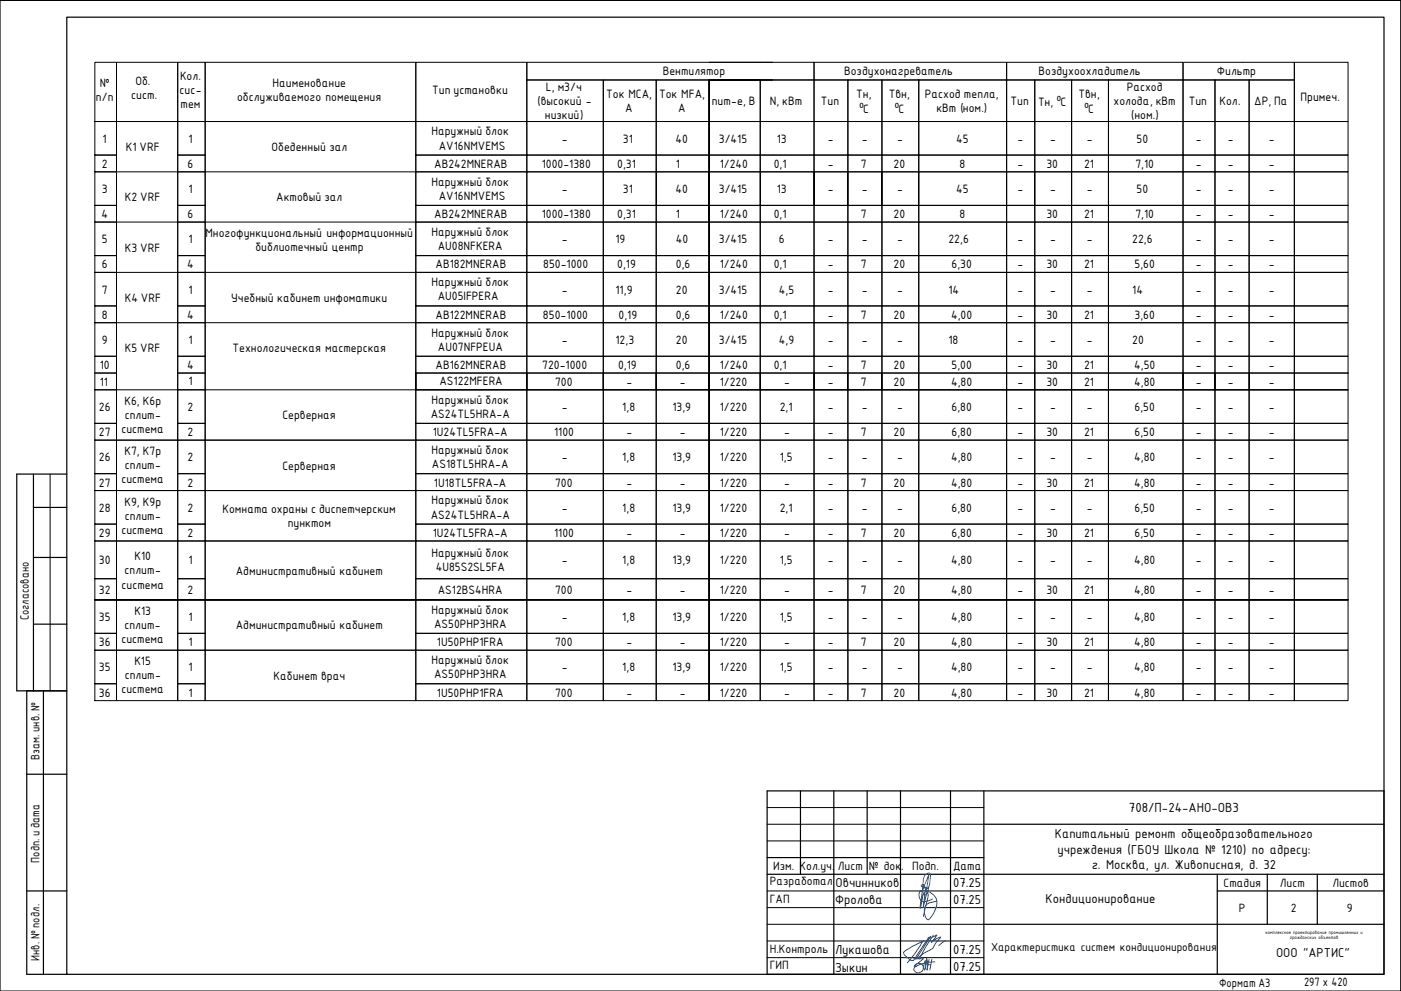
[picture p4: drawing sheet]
<svg xmlns="http://www.w3.org/2000/svg" width="594mm" height="420mm" viewBox="0 0 594 420" stroke-linecap="round" stroke-linejoin="round" font-family="sans-serif">
<defs><g id="words">
<text font-size="6" x="478.7" y="344.3">708/П-24-АНО-ОВ3</text>
<g font-size="5.9">
<text x="447.3" y="355.2">Капитальный ремонт общеобразовательного</text>
<text x="448.4" y="362">учреждения (ГБОУ Школа № 1210) по адресу:</text>
<text x="462.9" y="368.3">г. Москва, ул. Живописная, д. 32</text>
<text x="354.3" y="376.1">Овчинников</text>
<text x="404.2" y="376.1">07.25</text>
<text x="354.1" y="383.1">Фролова</text>
<text x="404.2" y="383.2">07.25</text>
<text x="443.4" y="383">Кондиционирование</text>
<text x="354.1" y="404.3">Лукашова</text>
<text x="404.2" y="404.4">07.25</text>
<text x="541.1" y="405.7">ООО &quot;АРТИС&quot;</text>
<text x="354.1" y="411.9">Зыкин</text>
<text x="404.2" y="411.5">07.25</text>
</g>
<g font-size="5.5">
<text x="327.8" y="368.9">Изм. Кол.уч.</text>
<text x="355.3" y="368.9">Лист</text>
<text x="368.4" y="368.9">№ док.</text>
<text x="386.8" y="368.9">Подп.</text>
<text x="404.1" y="368.9">Дата</text>
<text x="326.4" y="375.4">Разработал</text>
<text x="518.8" y="376">Стадия</text>
<text x="542.7" y="376">Лист</text>
<text x="565" y="376">Листов</text>
<text x="326.4" y="382.7">ГАП</text>
<text x="525.4" y="386.6">Р</text>
<text x="547.3" y="386.6">2</text>
<text x="571.2" y="386.6">9</text>
<text x="326.4" y="403.9">Н.Контроль</text>
<text x="326.4" y="410.9">ГИП</text>
</g>
<text font-size="5.3" x="420.2" y="403.3">Характеристика систем кондиционирования</text>
<g font-size="5">
<text x="364.4" y="47.8">⁰C</text>
<text x="379.4" y="47.8">⁰C</text>
<text x="459.9" y="47.8">⁰C</text>
</g>
<g font-size="4.9">
<text x="76.3" y="33.8">Кол.</text>
<text x="281.1" y="32">Вентилятор</text>
<text x="357.9" y="32">Воздухонагреватель</text>
<text x="440.4" y="32">Воздухоохладитель</text>
<text x="516" y="32">Фильтр</text>
<text x="42.3" y="36.8">№</text>
<text x="57.4" y="36.2">Об.</text>
<text x="76.2" y="39.8">сис-</text>
<text x="115.6" y="36.8">Наименование</text>
<text x="183.3" y="39.9">Тип установки</text>
<text x="231.5" y="38.4">L, м3/ч</text>
<text x="257" y="41.5">Ток MCA,</text>
<text x="279.5" y="41.5">Ток MFA,</text>
<text x="363.1" y="41.5">Tн,</text>
<text x="376.9" y="41.5">Tвн,</text>
<text x="392.2" y="41.5">Расход тепла,</text>
<text x="457.3" y="41.5">Tвн,</text>
<text x="477.8" y="38.4">Расход</text>
<text x="40.7" y="42.8">п/п</text>
<text x="55.6" y="42.1">сист.</text>
<text x="76.5" y="45.8">тем</text>
<text x="100.5" y="42.8">обслуживаемого помещения</text>
<text x="227.9" y="44.4">(высокий -</text>
<text x="265.1" y="47.5">А</text>
<text x="287.5" y="47.5">А</text>
<text x="301.8" y="44.6">пит-е, В</text>
<text x="326.5" y="44.6">N, кВт</text>
<text x="348.1" y="44.6">Тип</text>
<text x="397.1" y="47.5">кВт (ном.)</text>
<text x="428.5" y="44.6">Тип</text>
<text x="440.2" y="45">Tн, ⁰C</text>
<text x="472.2" y="44.4">холода, кВт</text>
<text x="504.1" y="44.6">Тип</text>
<text x="517.1" y="44.6">Кол.</text>
<text x="531.9" y="44.6">∆Р, Па</text>
<text x="551.5" y="42.9">Примеч.</text>
<text x="231.1" y="50.4">низкий)</text>
<text x="479.6" y="50.4">(ном.)</text>
<text x="183" y="57.4">Наружный блок</text>
<text x="43.5" y="60.5">1</text>
<text x="53.3" y="64.1">К1 VRF</text>
<text x="79.9" y="60.5">1</text>
<text x="115.2" y="64.1">Обеденный зал</text>
<text x="186" y="63.4">AV16NMVEMS</text>
<text x="238.3" y="60.5">-</text>
<text x="264.1" y="60.5">31</text>
<text x="286.4" y="60.5">40</text>
<text x="304.8" y="60.5">3/415</text>
<text x="329.4" y="60.5">13</text>
<text x="351.1" y="60.5">-</text>
<text x="365.5" y="60.5">-</text>
<text x="380.5" y="60.5">-</text>
<text x="405.5" y="60.5">45</text>
<text x="431.5" y="60.5">-</text>
<text x="445.3" y="60.5">-</text>
<text x="460.9" y="60.5">-</text>
<text x="482" y="60.5">50</text>
<text x="507.1" y="60.5">-</text>
<text x="520.7" y="60.5">-</text>
<text x="538" y="60.5">-</text>
<text x="43.1" y="71.2">2</text>
<text x="79.5" y="71.2">6</text>
<text x="184.1" y="71.2">AB242MNERAB</text>
<text x="229.7" y="71.2">1000-1380</text>
<text x="261.7" y="71.2">0,31</text>
<text x="286.6" y="71.2">1</text>
<text x="305.2" y="71.2">1/240</text>
<text x="328.1" y="71.2">0,1</text>
<text x="351.1" y="71.2">-</text>
<text x="365.1" y="71.2">7</text>
<text x="378.9" y="71.2">20</text>
<text x="406.8" y="71.2">8</text>
<text x="431.5" y="71.2">-</text>
<text x="443.7" y="71.2">30</text>
<text x="459.7" y="71.2">21</text>
<text x="481.5" y="71.2">7,10</text>
<text x="507.1" y="71.2">-</text>
<text x="520.7" y="71.2">-</text>
<text x="538" y="71.2">-</text>
<text x="43.1" y="81.8">3</text>
<text x="79.9" y="81.8">1</text>
<text x="182.9" y="78.7">Наружный блок</text>
<text x="238.3" y="81.8">-</text>
<text x="264.1" y="81.8">31</text>
<text x="286.4" y="81.8">40</text>
<text x="304.8" y="81.8">3/415</text>
<text x="329.4" y="81.8">13</text>
<text x="351.1" y="81.8">-</text>
<text x="365.5" y="81.8">-</text>
<text x="380.5" y="81.8">-</text>
<text x="405.5" y="81.8">45</text>
<text x="431.5" y="81.8">-</text>
<text x="445.3" y="81.8">-</text>
<text x="460.9" y="81.8">-</text>
<text x="482" y="81.8">50</text>
<text x="507.1" y="81.8">-</text>
<text x="520.7" y="81.8">-</text>
<text x="538" y="81.8">-</text>
<text x="53" y="85.4">К2 VRF</text>
<text x="117.1" y="85.4">Актовый зал</text>
<text x="186" y="84.7">AV16NMVEMS</text>
<text x="43.1" y="92.5">4</text>
<text x="79.5" y="92.5">6</text>
<text x="184.1" y="92.5">AB242MNERAB</text>
<text x="229.7" y="92.5">1000-1380</text>
<text x="261.7" y="92.5">0,31</text>
<text x="286.6" y="92.5">1</text>
<text x="305.2" y="92.5">1/240</text>
<text x="328.1" y="92.5">0,1</text>
<text x="365.1" y="92.5">7</text>
<text x="378.9" y="92.5">20</text>
<text x="406.8" y="92.5">8</text>
<text x="443.7" y="92.5">30</text>
<text x="459.7" y="92.5">21</text>
<text x="481.5" y="92.5">7,10</text>
<text x="507.1" y="92.5">-</text>
<text x="520.7" y="92.5">-</text>
<text x="538" y="92.5">-</text>
<text x="87.1" y="100.5">Многофункциональный информационный</text>
<text x="183" y="100.1">Наружный блок</text>
<text x="43.1" y="103.1">5</text>
<text x="53" y="106.7">К3 VRF</text>
<text x="79.9" y="103.1">1</text>
<text x="108.3" y="106.5">библиотечный центр</text>
<text x="185.6" y="106">AU08NFKERA</text>
<text x="238.3" y="103.1">-</text>
<text x="261" y="103.1">19</text>
<text x="286.6" y="103.1">40</text>
<text x="304.8" y="103.1">3/415</text>
<text x="330.2" y="103.1">6</text>
<text x="351.1" y="103.1">-</text>
<text x="365.5" y="103.1">-</text>
<text x="380.5" y="103.1">-</text>
<text x="402.2" y="103.1">22,6</text>
<text x="431.5" y="103.1">-</text>
<text x="445.3" y="103.1">-</text>
<text x="460.9" y="103.1">-</text>
<text x="480.1" y="103.1">22,6</text>
<text x="507.1" y="103.1">-</text>
<text x="520.7" y="103.1">-</text>
<text x="538" y="103.1">-</text>
<text x="43.1" y="113.8">6</text>
<text x="79.4" y="113.8">4</text>
<text x="184.7" y="113.8">AB182MNERAB</text>
<text x="230.3" y="113.8">850-1000</text>
<text x="261.7" y="113.8">0,19</text>
<text x="286.6" y="113.8">0,6</text>
<text x="305.2" y="113.8">1/240</text>
<text x="328.1" y="113.8">0,1</text>
<text x="351.1" y="113.8">-</text>
<text x="365.1" y="113.8">7</text>
<text x="378.9" y="113.8">20</text>
<text x="403.5" y="113.8">6,30</text>
<text x="431.5" y="113.8">-</text>
<text x="443.7" y="113.8">30</text>
<text x="459.7" y="113.8">21</text>
<text x="481.1" y="113.8">5,60</text>
<text x="507.1" y="113.8">-</text>
<text x="520.7" y="113.8">-</text>
<text x="538" y="113.8">-</text>
<text x="43.1" y="124.5">7</text>
<text x="79.9" y="124.5">1</text>
<text x="183" y="121.4">Наружный блок</text>
<text x="238.3" y="124.5">-</text>
<text x="261" y="124.5">11,9</text>
<text x="286.6" y="124.5">20</text>
<text x="304.8" y="124.5">3/415</text>
<text x="330.2" y="124.5">4,5</text>
<text x="351.1" y="124.5">-</text>
<text x="365.5" y="124.5">-</text>
<text x="380.5" y="124.5">-</text>
<text x="402.2" y="124.5">14</text>
<text x="431.5" y="124.5">-</text>
<text x="445.3" y="124.5">-</text>
<text x="460.9" y="124.5">-</text>
<text x="480.1" y="124.5">14</text>
<text x="507.1" y="124.5">-</text>
<text x="520.7" y="124.5">-</text>
<text x="538" y="124.5">-</text>
<text x="52.9" y="128">К4 VRF</text>
<text x="98.1" y="128">Учебный кабинет инфоматики</text>
<text x="185.6" y="127.4">AU05IFPERA</text>
<text x="43.1" y="135.1">8</text>
<text x="79.4" y="135.1">4</text>
<text x="184.7" y="135.1">AB122MNERAB</text>
<text x="230.3" y="135.1">850-1000</text>
<text x="262.3" y="135.1">0,19</text>
<text x="286.6" y="135.1">0,6</text>
<text x="305.2" y="135.1">1/240</text>
<text x="328.1" y="135.1">0,1</text>
<text x="351.1" y="135.1">-</text>
<text x="365.1" y="135.1">7</text>
<text x="378.9" y="135.1">20</text>
<text x="403.3" y="135.1">4,00</text>
<text x="431.5" y="135.1">-</text>
<text x="443.7" y="135.1">30</text>
<text x="459.7" y="135.1">21</text>
<text x="481.1" y="135.1">3,60</text>
<text x="507.1" y="135.1">-</text>
<text x="520.7" y="135.1">-</text>
<text x="538" y="135.1">-</text>
<text x="183" y="142.7">Наружный блок</text>
<text x="43.1" y="145.8">9</text>
<text x="53" y="149.4">К5 VRF</text>
<text x="79.9" y="145.8">1</text>
<text x="98.6" y="149.4">Технологическая мастерская</text>
<text x="185.7" y="148.7">AU07NFPEUA</text>
<text x="238.3" y="145.8">-</text>
<text x="261" y="145.8">12,3</text>
<text x="286.6" y="145.8">20</text>
<text x="304.8" y="145.8">3/415</text>
<text x="330.2" y="145.8">4,9</text>
<text x="351.1" y="145.8">-</text>
<text x="365.5" y="145.8">-</text>
<text x="380.5" y="145.8">-</text>
<text x="402.2" y="145.8">18</text>
<text x="431.5" y="145.8">-</text>
<text x="445.3" y="145.8">-</text>
<text x="460.9" y="145.8">-</text>
<text x="480.1" y="145.8">20</text>
<text x="507.1" y="145.8">-</text>
<text x="520.7" y="145.8">-</text>
<text x="538" y="145.8">-</text>
<text x="42.3" y="156.5">10</text>
<text x="79.4" y="156.5">4</text>
<text x="184.7" y="156.5">AB162MNERAB</text>
<text x="230" y="156.5">720-1000</text>
<text x="262.1" y="156.5">0,19</text>
<text x="286.6" y="156.5">0,6</text>
<text x="305.2" y="156.5">1/240</text>
<text x="328.1" y="156.5">0,1</text>
<text x="351.1" y="156.5">-</text>
<text x="365.1" y="156.5">7</text>
<text x="378.9" y="156.5">20</text>
<text x="403.5" y="156.5">5,00</text>
<text x="431.5" y="156.5">-</text>
<text x="443.7" y="156.5">30</text>
<text x="459.7" y="156.5">21</text>
<text x="480.9" y="156.5">4,50</text>
<text x="507.1" y="156.5">-</text>
<text x="520.7" y="156.5">-</text>
<text x="538" y="156.5">-</text>
<text x="42.3" y="163.6">11</text>
<text x="79.9" y="163.3">1</text>
<text x="186.4" y="163.3">AS122MFERA</text>
<text x="235.4" y="163.5">700</text>
<text x="265.7" y="163.5">-</text>
<text x="288.2" y="163.5">-</text>
<text x="305.2" y="163.5">1/220</text>
<text x="332.5" y="163.5">-</text>
<text x="351.1" y="163.5">-</text>
<text x="365.1" y="163.5">7</text>
<text x="378.9" y="163.5">20</text>
<text x="403.3" y="163.5">4,80</text>
<text x="431.5" y="163.5">-</text>
<text x="443.7" y="163.5">30</text>
<text x="459.7" y="163.5">21</text>
<text x="480.9" y="163.5">4,80</text>
<text x="507.1" y="163.5">-</text>
<text x="520.7" y="163.5">-</text>
<text x="538" y="163.5">-</text>
<text x="52.8" y="171.6">К6, К6р</text>
<text x="183" y="171.2">Наружный блок</text>
<text x="41.9" y="174.2">26</text>
<text x="52.9" y="177.6">сплит-</text>
<text x="79.5" y="174.2">2</text>
<text x="119.8" y="177.8">Серверная</text>
<text x="182.7" y="177.1">AS24TL5HRA-A</text>
<text x="238.3" y="174.2">-</text>
<text x="263.9" y="174.2">1,8</text>
<text x="285.1" y="174.2">13,9</text>
<text x="305.2" y="174.2">1/220</text>
<text x="330.6" y="174.2">2,1</text>
<text x="351.1" y="174.2">-</text>
<text x="365.5" y="174.2">-</text>
<text x="380.5" y="174.2">-</text>
<text x="403.5" y="174.2">6,80</text>
<text x="431.5" y="174.2">-</text>
<text x="445.3" y="174.2">-</text>
<text x="460.9" y="174.2">-</text>
<text x="481.1" y="174.2">6,50</text>
<text x="507.1" y="174.2">-</text>
<text x="520.7" y="174.2">-</text>
<text x="538" y="174.2">-</text>
<text x="41.9" y="184.9">27</text>
<text x="51.5" y="183.6">система</text>
<text x="79.5" y="184.9">2</text>
<text x="183.5" y="184.9">1U24TL5FRA-A</text>
<text x="234.9" y="184.9">1100</text>
<text x="265.7" y="184.9">-</text>
<text x="288.2" y="184.9">-</text>
<text x="305.2" y="184.9">1/220</text>
<text x="332.5" y="184.9">-</text>
<text x="351.1" y="184.9">-</text>
<text x="365.1" y="184.9">7</text>
<text x="378.9" y="184.9">20</text>
<text x="403.5" y="184.9">6,80</text>
<text x="431.5" y="184.9">-</text>
<text x="443.7" y="184.9">30</text>
<text x="459.7" y="184.9">21</text>
<text x="481.1" y="184.9">6,50</text>
<text x="507.1" y="184.9">-</text>
<text x="520.7" y="184.9">-</text>
<text x="538" y="184.9">-</text>
<text x="41.9" y="195.6">26</text>
<text x="52.8" y="193">К7, К7р</text>
<text x="79.5" y="195.6">2</text>
<text x="183" y="192.5">Наружный блок</text>
<text x="238.3" y="195.6">-</text>
<text x="263.9" y="195.6">1,8</text>
<text x="285.1" y="195.6">13,9</text>
<text x="305.2" y="195.6">1/220</text>
<text x="330.6" y="195.6">1,5</text>
<text x="351.1" y="195.6">-</text>
<text x="365.5" y="195.6">-</text>
<text x="380.5" y="195.6">-</text>
<text x="403.3" y="195.6">4,80</text>
<text x="431.5" y="195.6">-</text>
<text x="445.3" y="195.6">-</text>
<text x="460.9" y="195.6">-</text>
<text x="480.9" y="195.6">4,80</text>
<text x="507.1" y="195.6">-</text>
<text x="520.7" y="195.6">-</text>
<text x="538" y="195.6">-</text>
<text x="52.9" y="199">сплит-</text>
<text x="119.8" y="199.2">Серверная</text>
<text x="183.1" y="198.5">AS18TL5HRA-A</text>
<text x="41.9" y="206.3">27</text>
<text x="51.5" y="205">система</text>
<text x="79.5" y="206.3">2</text>
<text x="184" y="206.3">1U18TL5FRA-A</text>
<text x="235.4" y="206.3">700</text>
<text x="265.7" y="206.3">-</text>
<text x="288.2" y="206.3">-</text>
<text x="305.2" y="206.3">1/220</text>
<text x="332.5" y="206.3">-</text>
<text x="351.1" y="206.3">-</text>
<text x="365.1" y="206.3">7</text>
<text x="378.9" y="206.3">20</text>
<text x="403.3" y="206.3">4,80</text>
<text x="431.5" y="206.3">-</text>
<text x="443.7" y="206.3">30</text>
<text x="459.7" y="206.3">21</text>
<text x="480.9" y="206.3">4,80</text>
<text x="507.1" y="206.3">-</text>
<text x="520.7" y="206.3">-</text>
<text x="538" y="206.3">-</text>
<text x="52.8" y="214.4">К9, К9р</text>
<text x="183" y="213.9">Наружный блок</text>
<text x="41.9" y="217">28</text>
<text x="52.9" y="220.3">сплит-</text>
<text x="79.5" y="217">2</text>
<text x="94.3" y="217.5">Комната охраны с диспетчерским</text>
<text x="182.7" y="219.9">AS24TL5HRA-A</text>
<text x="238.3" y="217">-</text>
<text x="263.9" y="217">1,8</text>
<text x="285.1" y="217">13,9</text>
<text x="305.2" y="217">1/220</text>
<text x="330.6" y="217">2,1</text>
<text x="351.1" y="217">-</text>
<text x="365.5" y="217">-</text>
<text x="380.5" y="217">-</text>
<text x="403.5" y="217">6,80</text>
<text x="431.5" y="217">-</text>
<text x="445.3" y="217">-</text>
<text x="460.9" y="217">-</text>
<text x="481.1" y="217">6,50</text>
<text x="507.1" y="217">-</text>
<text x="520.7" y="217">-</text>
<text x="538" y="217">-</text>
<text x="41.9" y="227.6">29</text>
<text x="51.5" y="226.4">система</text>
<text x="79.5" y="227.6">2</text>
<text x="122" y="223.4">пунктом</text>
<text x="183.5" y="227.6">1U24TL5FRA-A</text>
<text x="234.9" y="227.6">1100</text>
<text x="265.7" y="227.6">-</text>
<text x="288.2" y="227.6">-</text>
<text x="305.2" y="227.6">1/220</text>
<text x="332.5" y="227.6">-</text>
<text x="351.1" y="227.6">-</text>
<text x="365.1" y="227.6">7</text>
<text x="378.9" y="227.6">20</text>
<text x="403.5" y="227.6">6,80</text>
<text x="431.5" y="227.6">-</text>
<text x="443.7" y="227.6">30</text>
<text x="459.7" y="227.6">21</text>
<text x="481.1" y="227.6">6,50</text>
<text x="507.1" y="227.6">-</text>
<text x="520.7" y="227.6">-</text>
<text x="538" y="227.6">-</text>
<text x="41.9" y="239.2">30</text>
<text x="57" y="237.5">К10</text>
<text x="79.9" y="239.2">1</text>
<text x="183" y="236.1">Наружный блок</text>
<text x="238.3" y="239.2">-</text>
<text x="263.9" y="239.2">1,8</text>
<text x="285.1" y="239.2">13,9</text>
<text x="305.2" y="239.2">1/220</text>
<text x="330.6" y="239.2">1,5</text>
<text x="351.1" y="239.2">-</text>
<text x="365.5" y="239.2">-</text>
<text x="380.5" y="239.2">-</text>
<text x="403.3" y="239.2">4,80</text>
<text x="431.5" y="239.2">-</text>
<text x="445.3" y="239.2">-</text>
<text x="460.9" y="239.2">-</text>
<text x="480.9" y="239.2">4,80</text>
<text x="507.1" y="239.2">-</text>
<text x="520.7" y="239.2">-</text>
<text x="538" y="239.2">-</text>
<text x="52.8" y="243.5">сплит-</text>
<text x="99.9" y="243.7">Административный кабинет</text>
<text x="184.7" y="242.1">4U85S2SL5FA</text>
<text x="41.9" y="251.7">32</text>
<text x="51.5" y="249.5">система</text>
<text x="79.5" y="251.7">2</text>
<text x="185.6" y="251.7">AS12BS4HRA</text>
<text x="235.4" y="251.7">700</text>
<text x="265.7" y="251.7">-</text>
<text x="288.2" y="251.7">-</text>
<text x="305.2" y="251.7">1/220</text>
<text x="332.5" y="251.7">-</text>
<text x="351.1" y="251.7">-</text>
<text x="365.1" y="251.7">7</text>
<text x="378.9" y="251.7">20</text>
<text x="403.3" y="251.7">4,80</text>
<text x="431.5" y="251.7">-</text>
<text x="443.7" y="251.7">30</text>
<text x="459.7" y="251.7">21</text>
<text x="480.9" y="251.7">4,80</text>
<text x="507.1" y="251.7">-</text>
<text x="520.7" y="251.7">-</text>
<text x="538" y="251.7">-</text>
<text x="12.2" y="263" transform="rotate(-90 12.2 263)">Согласовано</text>
<text x="41.9" y="263.3">35</text>
<text x="57" y="260.7">К13</text>
<text x="79.9" y="263.3">1</text>
<text x="183" y="260.2">Наружный блок</text>
<text x="238.3" y="263.3">-</text>
<text x="263.9" y="263.3">1,8</text>
<text x="285.1" y="263.3">13,9</text>
<text x="305.2" y="263.3">1/220</text>
<text x="330.6" y="263.3">1,5</text>
<text x="351.1" y="263.3">-</text>
<text x="365.5" y="263.3">-</text>
<text x="380.5" y="263.3">-</text>
<text x="403.3" y="263.3">4,80</text>
<text x="431.5" y="263.3">-</text>
<text x="445.3" y="263.3">-</text>
<text x="460.9" y="263.3">-</text>
<text x="480.9" y="263.3">4,80</text>
<text x="507.1" y="263.3">-</text>
<text x="520.7" y="263.3">-</text>
<text x="538" y="263.3">-</text>
<text x="52.8" y="266.7">сплит-</text>
<text x="99.9" y="266.9">Административный кабинет</text>
<text x="184.1" y="266.2">AS50PHP3HRA</text>
<text x="41.9" y="274">36</text>
<text x="51.5" y="272.7">система</text>
<text x="79.9" y="274">1</text>
<text x="185.3" y="274">1U50PHP1FRA</text>
<text x="235.4" y="274">700</text>
<text x="265.7" y="274">-</text>
<text x="288.2" y="274">-</text>
<text x="305.2" y="274">1/220</text>
<text x="332.5" y="274">-</text>
<text x="351.1" y="274">-</text>
<text x="365.1" y="274">7</text>
<text x="378.9" y="274">20</text>
<text x="403.3" y="274">4,80</text>
<text x="431.5" y="274">-</text>
<text x="443.7" y="274">30</text>
<text x="459.7" y="274">21</text>
<text x="480.9" y="274">4,80</text>
<text x="507.1" y="274">-</text>
<text x="520.7" y="274">-</text>
<text x="538" y="274">-</text>
<text x="183" y="281.6">Наружный блок</text>
<text x="41.9" y="284.6">35</text>
<text x="57" y="282.1">К15</text>
<text x="79.9" y="284.6">1</text>
<text x="184.1" y="287.6">AS50PHP3HRA</text>
<text x="238.3" y="284.6">-</text>
<text x="263.9" y="284.6">1,8</text>
<text x="285.1" y="284.6">13,9</text>
<text x="305.2" y="284.6">1/220</text>
<text x="330.6" y="284.6">1,5</text>
<text x="351.1" y="284.6">-</text>
<text x="365.5" y="284.6">-</text>
<text x="380.5" y="284.6">-</text>
<text x="403.3" y="284.6">4,80</text>
<text x="431.5" y="284.6">-</text>
<text x="445.3" y="284.6">-</text>
<text x="460.9" y="284.6">-</text>
<text x="480.9" y="284.6">4,80</text>
<text x="507.1" y="284.6">-</text>
<text x="520.7" y="284.6">-</text>
<text x="538" y="284.6">-</text>
<text x="52.9" y="288">сплит-</text>
<text x="116" y="288.2">Кабинет врач</text>
<text x="41.9" y="295.3">36</text>
<text x="51.5" y="294">система</text>
<text x="79.9" y="295.3">1</text>
<text x="185.3" y="295.3">1U50PHP1FRA</text>
<text x="235.4" y="295.3">700</text>
<text x="265.7" y="295.3">-</text>
<text x="288.2" y="295.3">-</text>
<text x="305.2" y="295.3">1/220</text>
<text x="332.5" y="295.3">-</text>
<text x="351.1" y="295.3">-</text>
<text x="365.1" y="295.3">7</text>
<text x="378.9" y="295.3">20</text>
<text x="403.3" y="295.3">4,80</text>
<text x="431.5" y="295.3">-</text>
<text x="443.7" y="295.3">30</text>
<text x="459.7" y="295.3">21</text>
<text x="480.9" y="295.3">4,80</text>
<text x="507.1" y="295.3">-</text>
<text x="520.7" y="295.3">-</text>
<text x="538" y="295.3">-</text>
<text x="16.8" y="322.1" transform="rotate(-90 16.8 322.1)">Взам. инв. №</text>
<text x="16.8" y="365.8" transform="rotate(-90 16.8 365.8)">Подп. и дата</text>
<text x="16.8" y="407.4" transform="rotate(-90 16.8 407.4)">Инв. № подл.</text>
<text x="516.9" y="418.3">Формат А3</text>
<text x="553" y="418.1">297 х 420</text>
</g>
<g font-size="2.2">
<text x="536.6" y="395.9">комплексное проектирование промышленных и</text>
<text x="546.9" y="398.3">гражданских объектов</text>
</g>
</g></defs>
<g fill="none" stroke="#000" stroke-width=".42">
<path d="M40.2 26.4h9.2v25.1h-9.2zM49.4 26.4h26v25.1h-26zM75.4 26.4h11.6v25.1h-11.6zM87 26.4h89.3v25.1h-89.3zM176.3 26.4h47.1v25.1h-47.1zM223.4 33.9h32.4v17.6h-32.4zM255.8 33.9h22.5v17.6h-22.5zM278.3 33.9h22.4v17.6h-22.4zM300.7 26.4h44.5v7.5h-22.8M322.4 33.9h-21.7v17.6h21.7v-17.6h22.8v17.6h14.3v-17.6h14.5v17.6h15.6v-17.6h37.2v17.6h12v-17.6h15.6v17.6h15.6v-17.6h31.6v17.6h13.6v-17.6h14.5M322.4 33.9v17.6h22.8v-17.6h14.3v17.6h14.5v-17.6h15.6M327.6 26.4h-104.2v7.5h104.2h-26.9v17.6v-17.6h21.7"/>
<path d="M345.2 26.4h81.6v7.5h-81.6zM389.6 33.9v17.6h37.2v-17.6h12v17.6h15.6v-17.6h15.6M426.8 26.4h74.8v7.5h-74.8zM470 33.9v17.6h31.6v-17.6h13.6M501.6 26.4v7.5h13.6M502 26.4h46.9v7.5h-19.2M515.2 33.9v17.6h14.5v-17.6h19.2v17.6h-19.2v-17.6M515.2 33.9h14.5M548.9 26.4h22.7v25.1h-22.7zM40.2 51.5h9.2v14.2h-9.2zM75.4 51.5h11.6v14.2h-11.6zM176.3 51.5h47.1v14.2h-47.1z"/>
<path d="M223.4 51.5h32.4v14.2h-32.4zM255.8 51.5h22.5v14.2h-22.5zM278.3 51.5h22.4v14.2h-22.4zM300.7 51.5h21.7v14.2h-21.7zM322.4 51.5h22.8v14.2h-22.8zM345.2 51.5h14.3v14.2h-14.3zM359.5 51.5h14.5v14.2h-14.5zM374 51.5h15.6v14.2h-15.6zM389.6 51.5h37.2v14.2h-37.2zM426.8 51.5h12v14.2h-12zM438.8 51.5h15.6v14.2h-15.6zM454.4 51.5h15.6v14.2h-15.6z"/>
<path d="M470 51.5h31.6v14.2h-31.6zM501.6 51.5h13.6v14.2h-13.6zM515.2 51.5h14.5v14.2h-14.5zM529.7 51.5h19.2v14.2h-19.2zM548.9 51.5h22.7v14.2h-22.7zM40.2 65.7h9.2v7.2h-9.2zM40.2 72.9h9.2v14.2h-9.2zM49.4 72.9v-21.4h26v21.4M75.4 65.7h11.6v7.2h-11.6zM75.4 72.9h11.6v14.2h-11.6zM87 72.9v-21.4h89.3v21.4M176.3 65.7h47.1v7.2h-47.1z"/>
<path d="M176.3 72.9h47.1v14.2h-47.1zM223.4 65.7h32.4v7.2h-32.4zM255.8 65.7h22.5v7.2h-22.5zM278.3 65.7h22.4v7.2h-22.4zM300.7 65.7v-14.2v14.2M300.7 72.9v-7.2v7.2M300.7 65.7h21.7v7.2h-21.7zM322.4 65.7h22.8v7.2h-22.8zM345.2 65.7h14.3v7.2h-14.3zM359.5 65.7h14.5v7.2h-14.5zM374 65.7h15.6v7.2h-15.6zM389.6 65.7h37.2v7.2h-37.2z"/>
<path d="M426.8 65.7h12v7.2h-12zM438.8 65.7h15.6v7.2h-15.6zM454.4 65.7h15.6v7.2h-15.6zM470 65.7h31.6v7.2h-31.6zM501.6 65.7h13.6v7.2h-13.6zM501.6 72.9h13.6v14.2h-13.6zM515.2 65.7h14.5v7.2h-14.5zM515.2 72.9h14.5v14.2h-14.5zM529.7 65.7h19.2v7.2h-19.2zM529.7 72.9h19.2v14.2h-19.2zM548.9 65.7h22.7v7.2h-22.7zM548.9 72.9h22.7v14.2h-22.7z"/>
<path d="M40.2 87.1h9.2v7h-9.2zM40.2 94.1h9.2v14.3h-9.2zM49.4 94.1v-21.2h26v21.2M75.4 87.1h11.6v7h-11.6zM75.4 94.1h11.6v14.3h-11.6zM87 94.1v-21.2h89.3v21.2M176.3 87.1h47.1v7h-47.1zM176.3 94.1h47.1v14.3h-47.1zM223.4 87.1v-14.2h278.2v14.2M223.4 87.1v7h246.6M223.4 94.1h32.4v14.3h-32.4zM223.4 87.1h32.4v-14.2v14.2h22.5v-14.2v14.2h22.4v-14.2v14.2v-14.2v14.2h21.7v-14.2v14.2h22.8v-14.2v14.2h14.3v-14.2v14.2h14.5v-14.2v14.2h15.6v-14.2v14.2h37.2v-14.2v14.2h12v-14.2v14.2h15.6v-14.2v14.2h15.6v-14.2v14.2h31.6"/>
<path d="M223.4 87.1h32.4v7v-7h22.5v7v-7h22.4v7v-7v7v-7h21.7v7v-7h22.8v7v-7h14.3v7v-7h14.5v7v-7h15.6v7v-7h37.2v7v-7h12v7v-7h15.6v7v-7h15.6v7M255.8 94.1h22.5v14.3h-22.5zM278.3 94.1h22.4v14.3h-22.4zM300.7 94.1h21.7v14.3h-21.7zM322.4 94.1h22.8v14.3h-22.8zM345.2 94.1h14.3v14.3h-14.3zM359.5 94.1h14.5v14.3h-14.5zM374 94.1h15.6v14.3h-15.6zM389.6 94.1h37.2v14.3h-37.2zM426.8 94.1h12v14.3h-12zM438.8 94.1h15.6v14.3h-15.6zM454.4 94.1h15.6v14.3h-15.6z"/>
<path d="M470 94.1h31.6v14.3h-31.6zM501.6 87.1v7h13.6v-7h14.5M501.6 94.1h13.6v14.3h-13.6zM501.6 87.1h-31.6v7M515.2 87.1h-13.6v7h-31.6M515.2 87.1v7h14.5v-7h19.2M515.2 94.1h14.5v14.3h-14.5zM529.7 87.1v7h19.2v-7h22.7v7h-22.7v-7M529.7 94.1h19.2v14.3h-19.2zM548.9 94.1h22.7v14.3h-22.7zM40.2 108.4h9.2v7.1h-9.2zM40.2 115.5h9.2v14.2h-9.2z"/>
<path d="M49.4 115.5v-21.4h26v21.4M75.4 108.4h11.6v7.1h-11.6zM75.4 115.5h11.6v14.2h-11.6zM87 115.5v-21.4h89.3v21.4M176.3 108.4h47.1v7.1h-47.1zM176.3 115.5h47.1v14.2h-47.1zM223.4 108.4h32.4v7.1h-32.4zM223.4 115.5h32.4v14.2h-32.4zM255.8 108.4h22.5v7.1h-22.5zM255.8 115.5h22.5v14.2h-22.5zM278.3 108.4h22.4v7.1h-22.4zM278.3 115.5h22.4v14.2h-22.4z"/>
<path d="M300.7 108.4v-14.3v14.3M300.7 115.5v-7.1v7.1M300.7 108.4h21.7v7.1h-21.7zM300.7 115.5h21.7v14.2h-21.7zM322.4 108.4h22.8v7.1h-22.8zM322.4 115.5h22.8v14.2h-22.8zM345.2 108.4h14.3v7.1h-14.3zM345.2 115.5h14.3v14.2h-14.3zM359.5 108.4h14.5v7.1h-14.5zM359.5 115.5h14.5v14.2h-14.5zM374 108.4h15.6v7.1h-15.6zM374 115.5h15.6v14.2h-15.6z"/>
<path d="M389.6 108.4h37.2v7.1h-37.2zM389.6 115.5h37.2v14.2h-37.2zM426.8 108.4h12v7.1h-12zM426.8 115.5h12v14.2h-12zM438.8 108.4h15.6v7.1h-15.6zM438.8 115.5h15.6v14.2h-15.6zM454.4 108.4h15.6v7.1h-15.6zM454.4 115.5h15.6v14.2h-15.6zM470 108.4h31.6v7.1h-31.6zM470 115.5h31.6v14.2h-31.6zM501.6 108.4h13.6v7.1h-13.6zM501.6 115.5h13.6v14.2h-13.6z"/>
<path d="M515.2 108.4h14.5v7.1h-14.5zM515.2 115.5h14.5v14.2h-14.5zM529.7 108.4h19.2v7.1h-19.2zM529.7 115.5h19.2v14.2h-19.2zM548.9 108.4h22.7v7.1h-22.7zM548.9 115.5h22.7v14.2h-22.7zM40.2 129.7h9.2v7.1h-9.2zM40.2 136.8h9.2v14.2h-9.2zM49.4 136.8v-21.3h26v21.3M75.4 129.7h11.6v7.1h-11.6zM75.4 136.8h11.6v14.2h-11.6zM87 136.8v-21.3h89.3v21.3"/>
<path d="M176.3 129.7h47.1v7.1h-47.1zM176.3 136.8h47.1v14.2h-47.1zM223.4 129.7h32.4v7.1h-32.4zM223.4 136.8h32.4v14.2h-32.4zM255.8 129.7h22.5v7.1h-22.5zM255.8 136.8h22.5v14.2h-22.5zM278.3 129.7h22.4v7.1h-22.4zM278.3 136.8h22.4v14.2h-22.4zM300.7 129.7v-14.2v14.2M300.7 136.8v-7.1v7.1M300.7 129.7h21.7v7.1h-21.7zM300.7 136.8h21.7v14.2h-21.7z"/>
<path d="M322.4 129.7h22.8v7.1h-22.8zM322.4 136.8h22.8v14.2h-22.8zM345.2 129.7h14.3v7.1h-14.3zM345.2 136.8h14.3v14.2h-14.3zM359.5 129.7h14.5v7.1h-14.5zM359.5 136.8h14.5v14.2h-14.5zM374 129.7h15.6v7.1h-15.6zM374 136.8h15.6v14.2h-15.6zM389.6 129.7h37.2v7.1h-37.2zM389.6 136.8h37.2v14.2h-37.2zM426.8 129.7h12v7.1h-12zM426.8 136.8h12v14.2h-12z"/>
<path d="M438.8 129.7h15.6v7.1h-15.6zM438.8 136.8h15.6v14.2h-15.6zM454.4 129.7h15.6v7.1h-15.6zM454.4 136.8h15.6v14.2h-15.6zM470 129.7h31.6v7.1h-31.6zM470 136.8h31.6v14.2h-31.6zM501.6 129.7h13.6v7.1h-13.6zM501.6 136.8h13.6v14.2h-13.6zM515.2 129.7h14.5v7.1h-14.5zM515.2 136.8h14.5v14.2h-14.5zM529.7 129.7h19.2v7.1h-19.2zM529.7 136.8h19.2v14.2h-19.2z"/>
<path d="M548.9 129.7h22.7v7.1h-22.7zM548.9 136.8h22.7v14.2h-22.7zM40.2 151h9.2v14.3h-9.2zM40.2 158.2h9.2M75.4 151h11.6v14.3h-11.6zM75.4 158.2h11.6M176.3 151h47.1v14.3h-47.1zM176.3 158.2h395.3M176.3 158.1v7.2v-7.2M223.4 151h32.4v14.3h-32.4zM255.8 151h22.5v14.3h-22.5zM278.3 151h22.4v14.3h-22.4z"/>
<path d="M300.7 151v-14.2v14.2M300.7 151h21.7v14.3h-21.7zM571.6 158.2v-7.2h-22.7v7.2v-7.2h-19.2v7.2v-7.2h-14.5v7.2v-7.2h-13.6v7.2v-7.2h-31.6v7.2v-7.2h-15.6v7.2v-7.2h-15.6v7.2v-7.2h-12v7.2v-7.2h-37.2v7.2v-7.2h-15.6v7.2v-7.2h-14.5v7.2v-7.2h-14.3v7.2v-7.2h-22.8v14.3h22.8M571.6 158.1v7.2h-22.7v-7.2v7.2h-19.2v-7.2v7.2h-14.5v-7.2v7.2h-13.6v-7.2v7.2h-31.6v-7.2v7.2h-15.6v-7.2v7.2h-15.6v-7.2v7.2h-12v-7.2v7.2h-37.2v-7.2v7.2h-15.6v-7.2v7.2h-14.5v-7.2v7.2h-14.3M40.2 165.3h9.2v14.2h-9.2zM40.2 179.5h9.2v7.1h-9.2zM49.4 165.3v-28.5h26v28.5M49.4 165.3h26v21.3h-26zM75.4 165.3h11.6v14.2h-11.6zM75.4 179.5h11.6v7.1h-11.6zM87 165.3v-28.5h89.3v28.5M87 165.3h89.3v21.3h-89.3z"/>
<path d="M176.3 165.3h47.1v14.2h-47.1zM176.3 179.5h47.1v7.1h-47.1zM176.3 165.3h47.1v-7.2v7.2M223.4 165.3h32.4v14.2h-32.4zM223.4 179.5h32.4v7.1h-32.4zM223.4 165.3h32.4v-7.2v7.2M255.8 165.3h22.5v14.2h-22.5zM255.8 179.5h22.5v7.1h-22.5zM255.8 165.3h22.5v-7.2v7.2M278.3 165.3h22.4v14.2h-22.4zM278.3 179.5h22.4v7.1h-22.4zM278.3 165.3h22.4v-7.2v7.2"/>
<path d="M300.7 165.3v-14.3v14.3M300.7 179.5v-14.2v14.2M300.7 165.3h21.7v14.2h-21.7zM300.7 179.5h21.7v7.1h-21.7zM300.7 165.3h21.7v-7.2v7.2h22.8v-7.2v7.2M322.4 165.3h22.8v14.2h-22.8zM322.4 179.5h22.8v7.1h-22.8zM345.2 165.3h14.3v14.2h-14.3zM345.2 179.5h14.3v7.1h-14.3zM345.2 165.3h226.4M359.5 165.3h14.5v14.2h-14.5zM359.5 179.5h14.5v7.1h-14.5z"/>
<path d="M374 165.3h15.6v14.2h-15.6zM374 179.5h15.6v7.1h-15.6zM389.6 165.3h37.2v14.2h-37.2zM389.6 179.5h37.2v7.1h-37.2zM426.8 165.3h12v14.2h-12zM426.8 179.5h12v7.1h-12zM438.8 165.3h15.6v14.2h-15.6zM438.8 179.5h15.6v7.1h-15.6zM454.4 165.3h15.6v14.2h-15.6zM454.4 179.5h15.6v7.1h-15.6zM470 165.3h31.6v14.2h-31.6zM470 179.5h31.6v7.1h-31.6z"/>
<path d="M501.6 165.3h13.6v14.2h-13.6zM501.6 179.5h13.6v7.1h-13.6zM515.2 165.3h14.5v14.2h-14.5zM515.2 179.5h14.5v7.1h-14.5zM529.7 165.3h19.2v14.2h-19.2zM529.7 179.5h19.2v7.1h-19.2zM548.9 165.3h22.7v14.2h-22.7zM548.9 179.5h22.7v7.1h-22.7zM40.2 186.6h9.2v14.2h-9.2zM49.4 186.6h26v21.4h-26zM75.4 186.6h11.6v14.2h-11.6zM87 186.6h89.3v21.4h-89.3z"/>
<path d="M176.3 186.6h47.1v14.2h-47.1zM223.4 186.6h32.4v14.2h-32.4zM255.8 186.6h22.5v14.2h-22.5zM278.3 186.6h22.4v14.2h-22.4zM300.7 186.6v-7.1v7.1M300.7 186.6h21.7v14.2h-21.7zM322.4 186.6h22.8v14.2h-22.8zM345.2 186.6h14.3v14.2h-14.3zM359.5 186.6h14.5v14.2h-14.5zM374 186.6h15.6v14.2h-15.6zM389.6 186.6h37.2v14.2h-37.2zM426.8 186.6h12v14.2h-12z"/>
<path d="M438.8 186.6h15.6v14.2h-15.6zM454.4 186.6h15.6v14.2h-15.6zM470 186.6h31.6v14.2h-31.6zM501.6 186.6h13.6v14.2h-13.6zM515.2 186.6h14.5v14.2h-14.5zM529.7 186.6h19.2v14.2h-19.2zM548.9 186.6h22.7v14.2h-22.7zM40.2 200.8h9.2v7.2h-9.2zM40.2 208h9.2v14.2h-9.2zM49.4 208h26v21.4h-26zM75.4 200.8h11.6v7.2h-11.6zM75.4 208h11.6v14.2h-11.6z"/>
<path d="M87 208h89.3v21.4h-89.3zM176.3 200.8h47.1v7.2h-47.1zM176.3 208h47.1v14.2h-47.1zM223.4 200.8h32.4v7.2h-32.4zM223.4 208h32.4v14.2h-32.4zM255.8 200.8h22.5v7.2h-22.5zM255.8 208h22.5v14.2h-22.5zM278.3 200.8h22.4v7.2h-22.4zM278.3 208h22.4v14.2h-22.4zM300.7 200.8v-14.2v14.2M300.7 208v-7.2v7.2M300.7 200.8h21.7v7.2h-21.7z"/>
<path d="M300.7 208h21.7v14.2h-21.7zM322.4 200.8h22.8v7.2h-22.8zM322.4 208h22.8v14.2h-22.8zM345.2 200.8h14.3v7.2h-14.3zM345.2 208h14.3v14.2h-14.3zM359.5 200.8h14.5v7.2h-14.5zM359.5 208h14.5v14.2h-14.5zM374 200.8h15.6v7.2h-15.6zM374 208h15.6v14.2h-15.6zM389.6 200.8h37.2v7.2h-37.2zM389.6 208h37.2v14.2h-37.2zM426.8 200.8h12v7.2h-12z"/>
<path d="M426.8 208h12v14.2h-12zM438.8 200.8h15.6v7.2h-15.6zM438.8 208h15.6v14.2h-15.6zM454.4 200.8h15.6v7.2h-15.6zM454.4 208h15.6v14.2h-15.6zM470 200.8h31.6v7.2h-31.6zM470 208h31.6v14.2h-31.6zM501.6 200.8h13.6v7.2h-13.6zM501.6 208h13.6v14.2h-13.6zM515.2 200.8h14.5v7.2h-14.5zM515.2 208h14.5v14.2h-14.5zM529.7 200.8h19.2v7.2h-19.2z"/>
<path d="M529.7 208h19.2v14.2h-19.2zM548.9 200.8h22.7v7.2h-22.7zM548.9 208h22.7v14.2h-22.7zM40.2 222.2h9.2v7.2h-9.2zM40.2 229.4h9.2v16h-9.2zM49.4 229.4h26v24.9h-26zM75.4 222.2h11.6v7.2h-11.6zM75.4 229.4h11.6v16h-11.6zM87 229.4h89.3v24.9h-89.3zM176.3 222.2h47.1v7.2h-47.1zM176.3 229.4h47.1v16h-47.1zM223.4 222.2h32.4v7.2h-32.4z"/>
<path d="M223.4 229.4h32.4v16h-32.4zM255.8 222.2h22.5v7.2h-22.5zM255.8 229.4h22.5v16h-22.5zM278.3 222.2h22.4v7.2h-22.4zM278.3 229.4h22.4v16h-22.4zM300.7 222.2v-14.2v14.2M300.7 229.4v-7.2v7.2M300.7 222.2h21.7v7.2h-21.7zM300.7 229.4h21.7v16h-21.7zM322.4 222.2h22.8v7.2h-22.8zM322.4 229.4h22.8v16h-22.8zM345.2 222.2h14.3v7.2h-14.3z"/>
<path d="M345.2 229.4h14.3v16h-14.3zM359.5 222.2h14.5v7.2h-14.5zM359.5 229.4h14.5v16h-14.5zM374 222.2h15.6v7.2h-15.6zM374 229.4h15.6v16h-15.6zM389.6 222.2h37.2v7.2h-37.2zM389.6 229.4h37.2v16h-37.2zM426.8 222.2h12v7.2h-12zM426.8 229.4h12v16h-12zM438.8 222.2h15.6v7.2h-15.6zM438.8 229.4h15.6v16h-15.6zM454.4 222.2h15.6v7.2h-15.6z"/>
<path d="M454.4 229.4h15.6v16h-15.6zM470 222.2h31.6v7.2h-31.6zM470 229.4h31.6v16h-31.6zM501.6 222.2h13.6v7.2h-13.6zM501.6 229.4h13.6v16h-13.6zM515.2 222.2h14.5v7.2h-14.5zM515.2 229.4h14.5v16h-14.5zM529.7 222.2h19.2v7.2h-19.2zM529.7 229.4h19.2v16h-19.2zM548.9 222.2h22.7v7.2h-22.7zM548.9 229.4h22.7v16h-22.7zM40.2 245.4h9.2v8.9h-9.2z"/>
<path d="M40.2 254.3h35.2h-26M40.2 254.3h9.2v14.2h-9.2zM40.2 254.3h9.2M49.4 254.3h26v21.4h-26zM75.4 245.4h11.6v8.9h-11.6zM75.4 254.3h100.9h-89.3M75.4 254.3h11.6v14.2h-11.6zM75.4 254.3h11.6M87 254.3h89.3v21.4h-89.3zM176.3 245.4h47.1v8.9h-47.1zM176.3 254.3h395.3M176.3 254.3h47.1v14.2h-47.1z"/>
<path d="M223.4 245.4h32.4v8.9h-32.4zM223.4 254.3h32.4v14.2h-32.4zM255.8 245.4h22.5v8.9h-22.5zM255.8 254.3h22.5v14.2h-22.5zM278.3 245.4h22.4v8.9h-22.4zM278.3 254.3h22.4v14.2h-22.4zM300.7 245.4v-16v16M300.7 254.3v-8.9v8.9M300.7 245.4h21.7v8.9h-21.7zM300.7 254.3h21.7v14.2h-21.7zM322.4 245.4h22.8v8.9h-22.8zM322.4 254.3h22.8v14.2h-22.8z"/>
<path d="M345.2 245.4h14.3v8.9h-14.3zM345.2 254.3h14.3v14.2h-14.3zM359.5 245.4h14.5v8.9h-14.5zM359.5 254.3h14.5v14.2h-14.5zM374 245.4h15.6v8.9h-15.6zM374 254.3h15.6v14.2h-15.6zM389.6 245.4h37.2v8.9h-37.2zM389.6 254.3h37.2v14.2h-37.2zM426.8 245.4h12v8.9h-12zM426.8 254.3h12v14.2h-12zM438.8 245.4h15.6v8.9h-15.6zM438.8 254.3h15.6v14.2h-15.6z"/>
<path d="M454.4 245.4h15.6v8.9h-15.6zM454.4 254.3h15.6v14.2h-15.6zM470 245.4h31.6v8.9h-31.6zM470 254.3h31.6v14.2h-31.6zM501.6 245.4h13.6v8.9h-13.6zM501.6 254.3h13.6v14.2h-13.6zM515.2 245.4h14.5v8.9h-14.5zM515.2 254.3h14.5v14.2h-14.5zM529.7 245.4h19.2v8.9h-19.2zM529.7 254.3h19.2v14.2h-19.2zM548.9 245.4h22.7v8.9h-22.7zM548.9 254.3h22.7v14.2h-22.7z"/>
<path d="M40.2 268.5h9.2v7.2h-9.2zM40.2 275.7h9.2v14.2h-9.2zM49.4 275.7h26v21.4h-26zM75.4 268.5h11.6v7.2h-11.6zM75.4 275.7h11.6v14.2h-11.6zM87 275.7h89.3v21.4h-89.3zM176.3 268.5h47.1v7.2h-47.1zM176.3 275.7h47.1v14.2h-47.1zM223.4 268.5h32.4v7.2h-32.4zM223.4 275.7h32.4v14.2h-32.4zM255.8 268.5h22.5v7.2h-22.5zM255.8 275.7h22.5v14.2h-22.5z"/>
<path d="M278.3 268.5h22.4v7.2h-22.4zM278.3 275.7h22.4v14.2h-22.4zM300.7 268.5v-14.2v14.2M300.7 275.7v-7.2v7.2M300.7 268.5h21.7v7.2h-21.7zM300.7 275.7h21.7v14.2h-21.7zM322.4 268.5h22.8v7.2h-22.8zM322.4 275.7h22.8v14.2h-22.8zM345.2 268.5h14.3v7.2h-14.3zM345.2 275.7h14.3v14.2h-14.3zM359.5 268.5h14.5v7.2h-14.5zM359.5 275.7h14.5v14.2h-14.5z"/>
<path d="M374 268.5h15.6v7.2h-15.6zM374 275.7h15.6v14.2h-15.6zM389.6 268.5h37.2v7.2h-37.2zM389.6 275.7h37.2v14.2h-37.2zM426.8 268.5h12v7.2h-12zM426.8 275.7h12v14.2h-12zM438.8 268.5h15.6v7.2h-15.6zM438.8 275.7h15.6v14.2h-15.6zM454.4 268.5h15.6v7.2h-15.6zM454.4 275.7h15.6v14.2h-15.6zM470 268.5h31.6v7.2h-31.6zM470 275.7h31.6v14.2h-31.6z"/>
<path d="M501.6 268.5h13.6v7.2h-13.6zM501.6 275.7h13.6v14.2h-13.6zM515.2 268.5h14.5v7.2h-14.5zM515.2 275.7h14.5v14.2h-14.5zM529.7 268.5h19.2v7.2h-19.2zM529.7 275.7h19.2v14.2h-19.2zM548.9 268.5h22.7v7.2h-22.7zM548.9 275.7h22.7v14.2h-22.7zM40.2 289.9h9.2v7.2h-9.2zM75.4 289.9h11.6v7.2h-11.6zM176.3 289.9h47.1v7.2h-47.1zM223.4 289.9h32.4v7.2h-32.4z"/>
<path d="M255.8 289.9h22.5v7.2h-22.5zM278.3 289.9h22.4v7.2h-22.4zM300.7 289.9v-14.2v14.2M300.7 297.1v-7.2v7.2M300.7 289.9h21.7v7.2h-21.7zM322.4 289.9h22.8v7.2h-22.8zM345.2 289.9h14.3v7.2h-14.3zM359.5 289.9h14.5v7.2h-14.5zM374 289.9h15.6v7.2h-15.6zM389.6 289.9h37.2v7.2h-37.2zM426.8 289.9h12v7.2h-12zM438.8 289.9h15.6v7.2h-15.6z"/>
<path d="M454.4 289.9h15.6v7.2h-15.6zM470 289.9h31.6v7.2h-31.6zM501.6 289.9h13.6v7.2h-13.6zM515.2 289.9h14.5v7.2h-14.5zM529.7 289.9h19.2v7.2h-19.2zM548.9 289.9h22.7v7.2h-22.7z"/>
</g>
<path d="M0 .2h593.9zM0 .2v420h593.9v-420M21.3 201v91.9" fill="none" stroke="#000" stroke-width=".42"/>
<path d="M28.3 7.3h558.6v405.8h-558.6zM14.2 215.1h14.1M14.2 201v91.9M28.3 201h-21.2v91.9h21.2M14.2 236.3h14.1M14.2 264.6h14.1M11.3 292.9v120.2h17M18.4 292.9v120.2M11.3 328.3h17M11.3 377.7h17" fill="none" stroke="#000" stroke-width=".51"/>
<g fill="none" stroke="#000" stroke-width=".51">
<path d="M325.3 335.3h261.6v77.8h-261.6zM339.4 335.3v35.4M353.6 335.3v77.8M367.7 335.3v35.4M381.8 335.3v77.8M403.1 335.3v77.8M417.2 335.4v77.7M417.2 349.5h169.7M325.3 363.6h91.9M325.3 370.7h261.6M516.2 377.7h70.7M516.2 370.7v42.4"/>
<path d="M537.4 370.7v21.2M558.6 370.7v21.2M417.2 391.9h169.7"/>
</g>
<path d="M325.3 356.5h91.9M325.3 349.5h91.9M325.3 342.4h91.9M325.3 377.7h91.9M325.3 398.9h91.9M325.3 384.8h91.9M325.3 391.9h91.9M325.3 406h91.9" fill="none" stroke="#000" stroke-width=".42"/>
<g fill="none" stroke="#0060c2" stroke-width=".42">
<path d="M391 378.5l-.9 6.6 1.5-6.1 .5-.6-.6 6.3 1.8-6.5 .2 .6-.1 1.9-1.8 7.8M393.7 397.6l-6.3 9.6-1.6-.3-2.5-2.4a.91 .91 0 0 1 .5-1.4l3-1.8 5-2.3-.9 .5-2.9 4.7-3.2 4M393.7 398.1l3.6-1.6-2.3 3 1.7-1.3 2.1-.9-2.2 2.8-1 1.9-3.9 2.2-2.2 1.7M394.5 397.2l-.9 .4M394.6 397.1l-6.3 9.6M395.4 381.2l-2.5 .9a2.51 2.51 0 0 1-3-1.2 2.51 2.51 0 0 1 .8-3.2 5.5 5.5 0 0 1 5.7 2.4 5.5 5.5 0 0 1-.1 6.2l-1.8 2.9-.9 .8a4.5 4.5 0 0 1 .1-7.1l3.2-.8M395.7 396.5l-3.1 4.9-2.8 5.2M401.1 398.8l-3 2.1M387.5 406.5h4.1l-4 3.2a2.03 2.03 0 0 1 3-1 2.03 2.03 0 0 1 .4 3.1M392.3 407.4l-.8 3.4M392.3 407.5h.1M392.4 407.4l-.3 3.9"/>
<path d="M393.1 411.2l.3-2.1-.5-2.7-.1 2.1-.7 2.8M393.5 409h1.2M394 406.7l-1 4.6M395.1 406.7l-.8 4.6M396.4 407.8a13.1 13.1 0 0 0-8.7 2.5 1.75 1.75 0 0 0 1 2.1 1.75 1.75 0 0 0 2.2-.7"/>
</g>
<path d="M393.8 376.1a3.4 3.4 0 0 1-1.4 3.3 1.78 1.78 0 0 1-1.1-2.5 8.1 8.1 0 0 1 1.3-6.2l.3-.2a1.05 1.05 0 0 1 1.4-.2 1.05 1.05 0 0 1 .2 1.5v.7a4.7 4.7 0 0 1-1.2 4.1l-2.1-.5a.58 .58 0 0 1-.5-.8 .58 .58 0 0 1 .9-.1l.6 1 .5 2.2 1.1-7.4-3 7.2" fill="none" stroke="#007fff" stroke-width=".42"/>
<use href="#words"/>
</svg>
